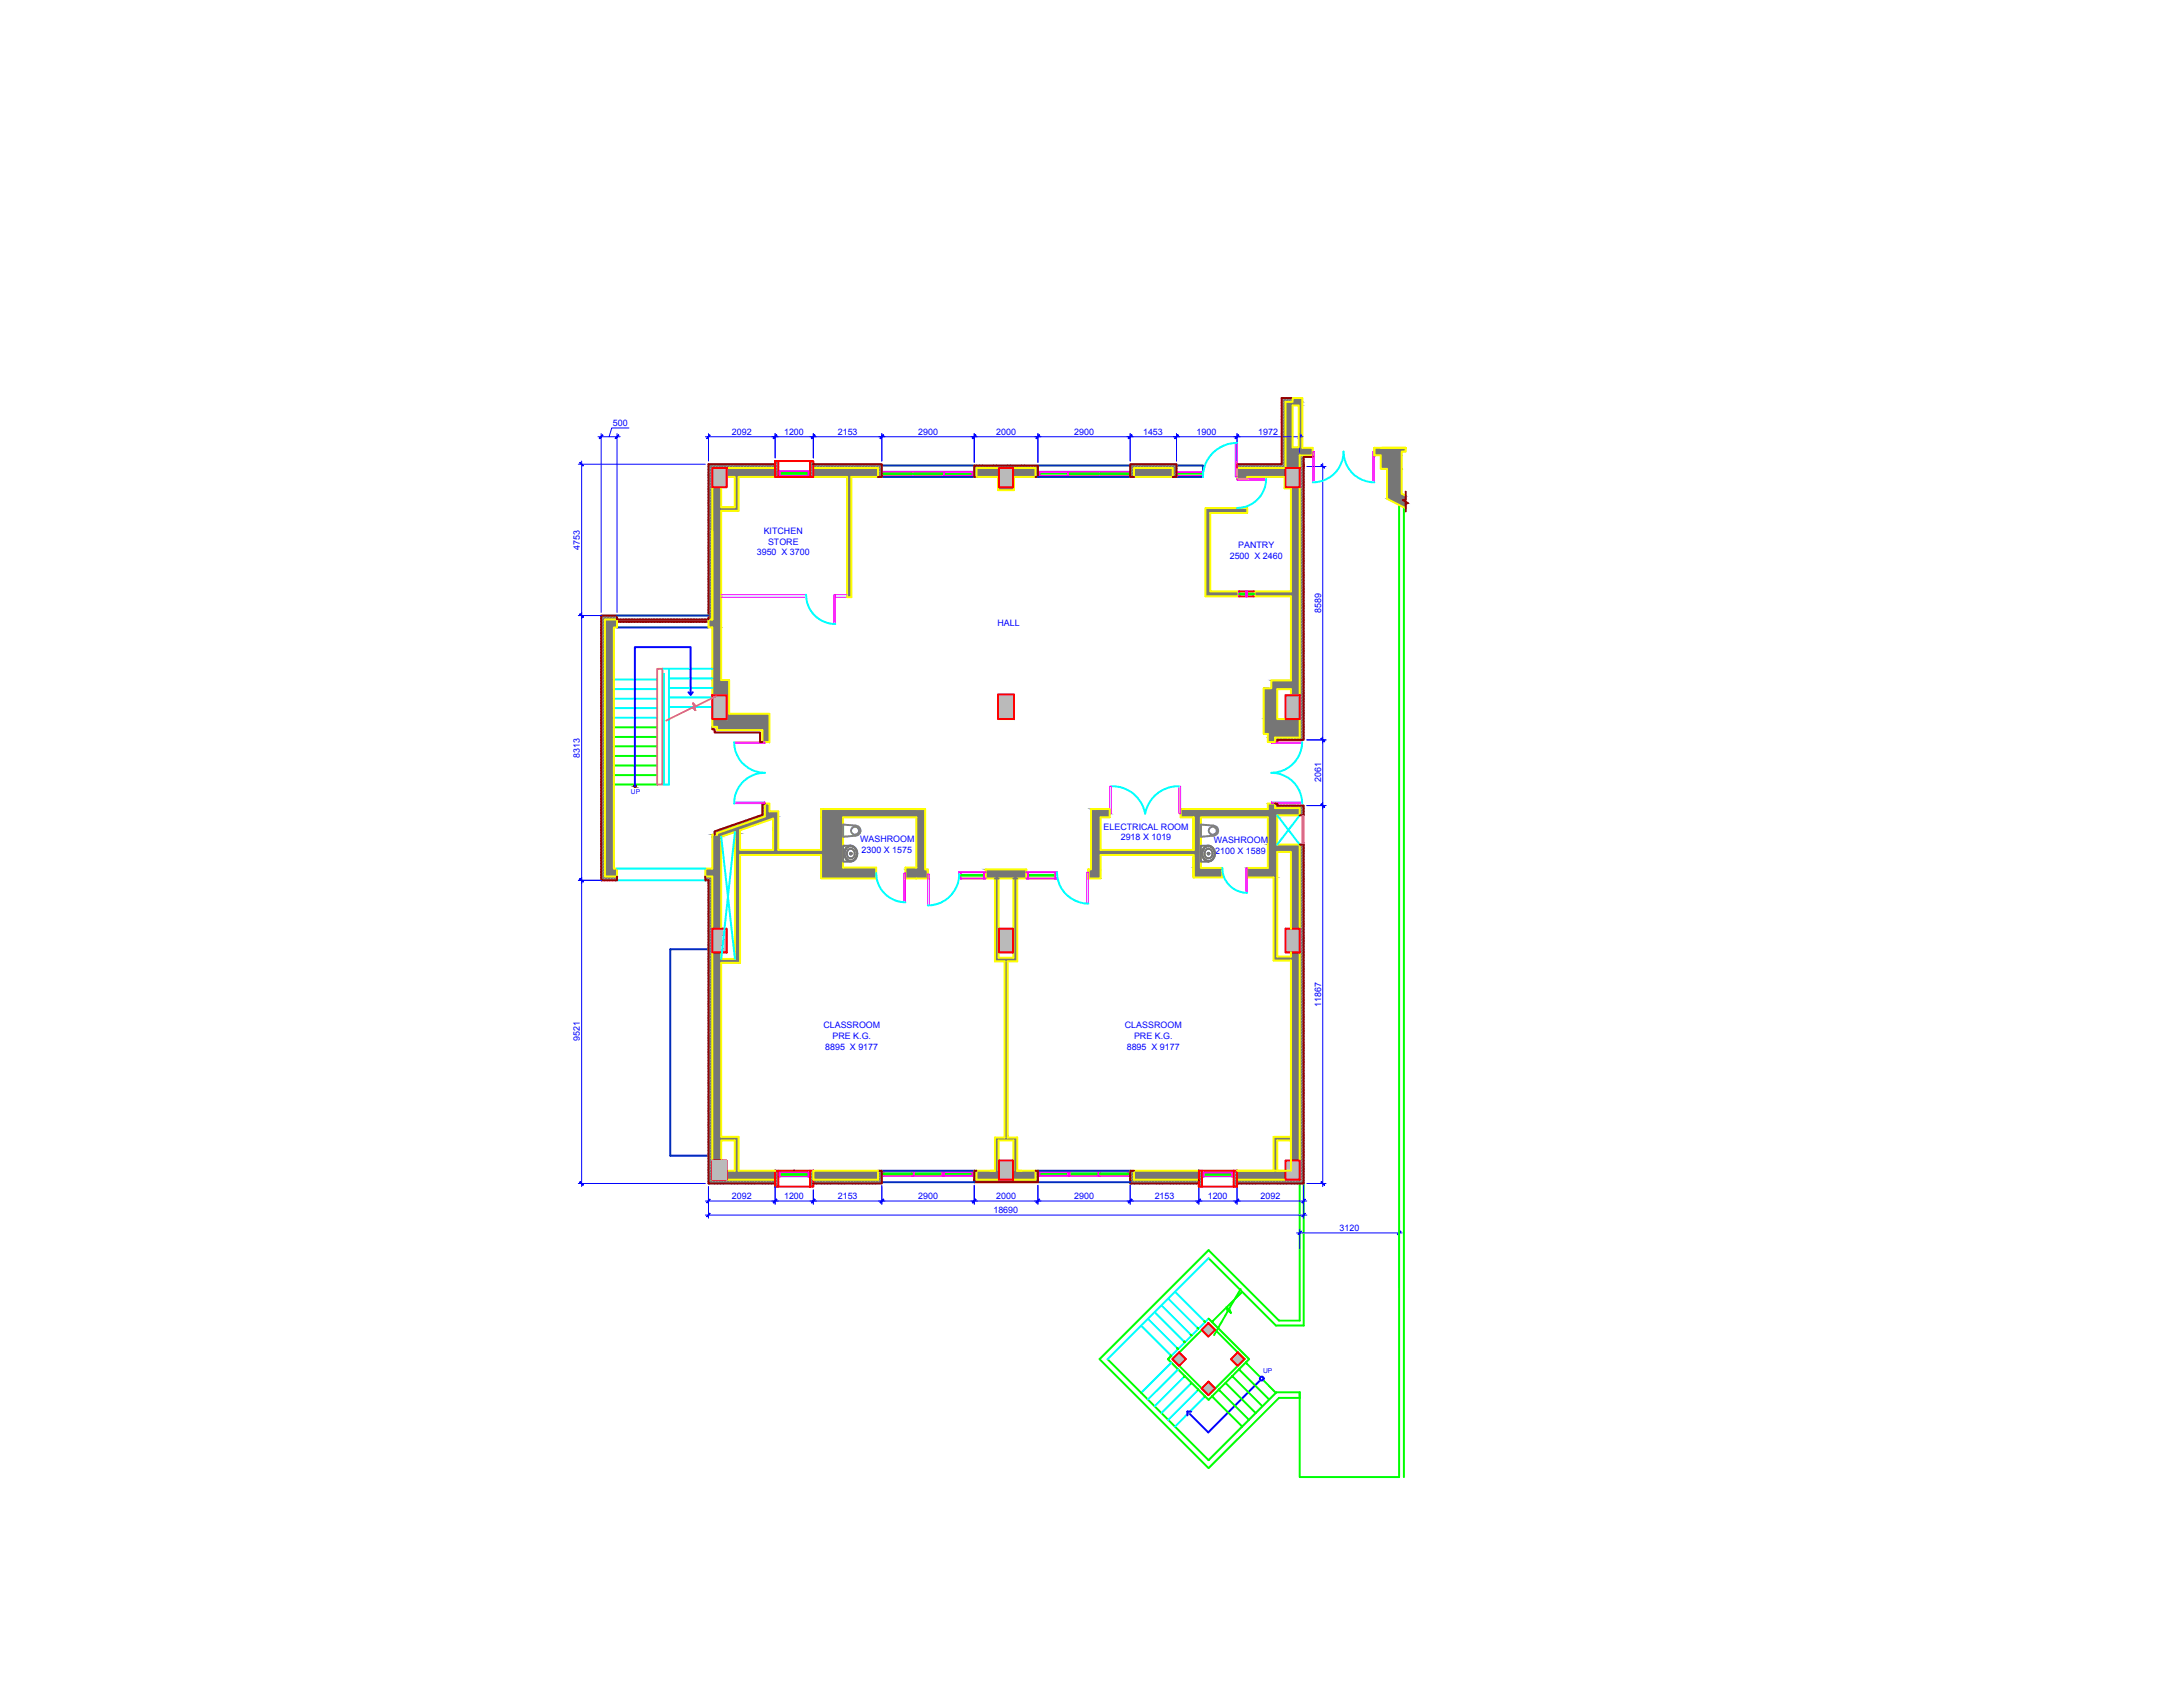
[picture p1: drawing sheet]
<svg xmlns="http://www.w3.org/2000/svg" width="279mm" height="216mm" viewBox="0 0 279 216" stroke-linecap="round" stroke-linejoin="round" font-family="sans-serif">
<defs><g id="words">
<g font-size="1.1" fill="#00f">
<text x="78.4" y="54.5">500</text>
<text x="93.7" y="55.7">2092</text>
<text x="100.4" y="55.7">1200</text>
<text x="107.2" y="55.7">2153</text>
<text x="117.5" y="55.7">2900</text>
<text x="127.5" y="55.7">2000</text>
<text x="137.5" y="55.7">2900</text>
<text x="146.3" y="55.7">1453</text>
<text x="153.1" y="55.7">1900</text>
<text x="161" y="55.7">1972</text>
<text x="74.2" y="70.4" transform="rotate(-90 74.2 70.4)">4753</text>
<text x="96.9" y="71.1">3950 X 3700</text>
<text x="97.7" y="68.4">KITCHEN</text>
<text x="98.3" y="69.7">STORE</text>
<text x="157.4" y="71.5">2500 X 2460</text>
<text x="158.5" y="70.2">PANTRY</text>
<text x="127.7" y="80.2">HALL</text>
<text x="169.1" y="78.5" transform="rotate(-90 169.1 78.5)">8589</text>
<text x="74.2" y="97" transform="rotate(-90 74.2 97)">8313</text>
<text x="169.1" y="100.1" transform="rotate(-90 169.1 100.1)">2061</text>
<text x="110.1" y="107.7">WASHROOM</text>
<text x="141.2" y="106.2">ELECTRICAL ROOM</text>
<text x="143.4" y="107.5">2918 X 1019</text>
<text x="155.3" y="107.9">WASHROOM</text>
<text x="110.3" y="109.1">2300 X 1575</text>
<text x="155.5" y="109.3">2100 X 1589</text>
<text x="105.4" y="131.6">CLASSROOM</text>
<text x="144" y="131.6">CLASSROOM</text>
<text x="169.1" y="128.9" transform="rotate(-90 169.1 128.9)">11867</text>
<text x="74.2" y="133.2" transform="rotate(-90 74.2 133.2)">9521</text>
<text x="105.6" y="134.3">8895 X 9177</text>
<text x="106.6" y="133">PRE K.G.</text>
<text x="144.2" y="134.3">8895 X 9177</text>
<text x="145.1" y="133">PRE K.G.</text>
<text x="93.7" y="153.5">2092</text>
<text x="100.4" y="153.5">1200</text>
<text x="107.2" y="153.5">2153</text>
<text x="117.5" y="153.5">2900</text>
<text x="127.1" y="155.3">18690</text>
<text x="127.5" y="153.5">2000</text>
<text x="137.5" y="153.5">2900</text>
<text x="147.8" y="153.5">2153</text>
<text x="154.6" y="153.5">1200</text>
<text x="161.3" y="153.5">2092</text>
<text x="171.4" y="157.6">3120</text>
</g>
<g font-size=".9" fill="#00f">
<text x="80.8" y="101.6">UP</text>
<text x="161.7" y="175.8">UP</text>
</g>
</g></defs>
<!-- layer: A- Hatch (W) -->
<g fill="#767676" stroke="#767676" stroke-width=".13">
<path d="M178.6 64.4h1.6z"/>
<path d="M145.1 59.9l5 1.1v-1.1zM145.1 59.9l5 1.1h-5z"/>
<path d="M97.9 102.8l.6 1v-1zM97.9 102.8l.6 1h-.6z"/>
<path d="M97.9 103.8l1.7 .7v-.7zM97.9 103.8l1.7 .7h-1.7z"/>
<path d="M105.1 103.5l13.3 1.1v-1.1zM105.1 103.5l13.3 1.1h-13.3z"/>
<path d="M97.9 104.5l1.7 .3v-.3zM97.1 104.8l.8-.3 1.7 .3z"/>
<path d="M99 104.8l.6 1.4v-1.4zM99 104.8l.6 1.4h-.6z"/>
<path d="M94.7 106.2l4.3-1.4h-1.9zM92.9 106.2l4.2-1.4-2.4 1.4z"/>
<path d="M92.9 106.2l1.8 .3v-.3zM92.2 106.5l.7-.3 1.8 .3z"/>
<path d="M94.1 106.5l.6 .1v-.1zM94.1 106.5l.6 .1h-.6z"/>
<path d="M92.2 106.5l1.4 .1 .5-.1zM91.8 106.6l.4-.1 1.4 .1z"/>
<path d="M91.8 106.6l1.3 .2 .5-.2zM91.8 106.6l1.3 .2h-1.3z"/>
<path d="M91.2 106.8l1.1 .3 .8-.3zM91.2 106.8l1.1 .3h-1.1z"/>
<path d="M94.1 106.6l.6 2.2v-2.2zM94.1 106.6l.6 2.2h-.6z"/>
<path d="M99 106.2l.6 2.6v-2.6zM99 106.2l.6 2.6h-.6z"/>
<path d="M94.1 108.8h4.9zM94.1 108.8h4.9z"/>
<path d="M105.1 104.6l2.8 4.2v-4.2zM105.1 104.6l2.8 4.2h-2.8z"/>
<path d="M94.1 108.8h5.5zM94.1 108.8h5.5z"/>
<path d="M105.1 108.8h2.8zM105.1 108.8h2.8z"/>
<path d="M94.1 108.8h11zM94.1 108.8h11z"/>
<path d="M94.1 108.8l13.8 .6v-.6zM94.1 108.8l13.8 .6h-13.8z"/>
<path d="M117.3 104.6l1.1 6.4v-6.4zM117.3 104.6l1.1 6.4h-1.1z"/>
<path d="M105.1 109.4l2.8 1.6v-1.6zM105.1 109.4l2.8 1.6h-2.8z"/>
<path d="M115.9 111l2.5 .3v-.3zM115.9 111l2.5 .3h-2.5z"/>
<path d="M90.3 111.2l.9 1v-1zM90.3 111.2l.9 1h-.9z"/>
<path d="M115.9 111.3l2.8 1.1v-1.1zM115.9 111.3l2.8 1.1h-2.8z"/>
<path d="M105.1 111l7 1.4v-1.4zM105.1 111l7 1.4h-7z"/>
<path d="M91.2 107.1l1.1 11.7v-11.7zM91.2 107.1l1.1 11.7h-1.1z"/>
<path d="M94.1 109.4l.6 13.3v-13.3zM94.1 109.4l.6 13.3h-.6z"/>
<path d="M91.2 121.9l1.1 .8v-.8zM91.2 121.9l1.1 .8h-1.1z"/>
<path d="M91.2 122.7l3.5 .5v-.5zM91.2 122.7l3.5 .5h-3.5z"/>
<path d="M91.2 123.2l1.1 22.3v-22.3zM91.2 123.2l1.1 22.3h-1.1z"/>
<path d="M91.2 145.5l3.3 .5v-.5zM91.2 145.5l3.3 .5h-3.3z"/>
<path d="M91.2 146l1.1 2.5v-2.5zM91.2 146l1.1 2.5h-1.1z"/>
<path d="M94 146l.5 3.8v-3.8zM94 146l.5 3.8h-.5z"/>
<path d="M93 149.8l6.2 1.2v-1.2zM93 149.8l6.2 1.2h-6.2z"/>
<path d="M165.2 122.9l1.1 22.6v-22.6zM165.2 122.9l1.1 22.6h-1.1z"/>
<path d="M163 145.5l3.3 .5v-.5zM163 145.5l3.3 .5h-3.3z"/>
<path d="M165.2 146l1.1 2.5v-2.5zM165.2 146l1.1 2.5h-1.1z"/>
<path d="M163 146l.5 3.8v-3.8zM163 146l.5 3.8h-.5z"/>
<path d="M158.3 149.8l6.2 1.2v-1.2zM158.3 149.8l6.2 1.2h-6.2z"/>
<path d="M163 112.3l.5 10.1v-10.1zM163 112.3l.5 10.1h-.5z"/>
<path d="M165.2 121.9l1.1 .5v-.5zM165.2 121.9l1.1 .5h-1.1z"/>
<path d="M163 122.4l3.3 .5v-.5zM163 122.4l3.3 .5h-3.3z"/>
<path d="M104.1 149.8l8.3 1.2v-1.2zM104.1 149.8l8.3 1.2h-8.3z"/>
<path d="M129.7 112.4l.5 10.2v-10.2zM129.7 112.4l.5 10.2h-.5z"/>
<path d="M127.3 112.4l.5 10.2v-10.2zM127.3 112.4l.5 10.2h-.5z"/>
<path d="M127.3 122.6l2.9 .4v-.4zM127.3 122.6l2.9 .4h-2.9z"/>
<path d="M128.6 123l.4 22.6v-22.6zM128.6 123l.4 22.6h-.4z"/>
<path d="M127.3 145.6l2.9 .4v-.4zM127.3 145.6l2.9 .4h-2.9z"/>
<path d="M129.7 146l.5 3.8v-3.8zM129.7 146l.5 3.8h-.5z"/>
<path d="M127.3 146l.5 3.8v-3.8zM127.3 146l.5 3.8h-.5z"/>
<path d="M129.7 149.8l2.8 1.2v-1.2zM129.7 149.8l2.8 1.2h-2.8z"/>
<path d="M125 149.8l2.8 1.2v-1.2zM125 149.8l2.8 1.2h-2.8z"/>
<path d="M125 151h7.5zM125 151h7.5z"/>
<path d="M145.1 149.8l8.3 1.2v-1.2zM145.1 149.8l8.3 1.2h-8.3z"/>
<path d="M104.1 59.9l8.3 1.1v-1.1zM104.1 59.9l8.3 1.1h-8.3z"/>
<path d="M108.4 61l.6 15.4v-15.4zM108.4 61l.6 15.4h-.6z"/>
<path d="M93 59.9l6.2 1.1v-1.1zM93 59.9l6.2 1.1h-6.2z"/>
<path d="M94 61l.5 3.9v-3.9zM94 61l.5 3.9h-.5z"/>
<path d="M91.2 62.3l1.1 2.6v-2.6zM91.2 62.3l1.1 2.6h-1.1z"/>
<path d="M91.2 64.9l3.3 .5v-.5zM91.2 64.9l3.3 .5h-3.3z"/>
<path d="M91.2 65.4l1.1 13.9v-13.9zM91.2 65.4l1.1 13.9h-1.1z"/>
<path d="M90.7 79.3l1.6 1v-1zM90.7 79.3l1.6 1h-1.6z"/>
<path d="M77.4 79.3l1.6 1v-1zM77.4 79.3l1.6 1h-1.6z"/>
<path d="M91.2 80.3l1.1 6.7v-6.7zM91.2 80.3l1.1 6.7h-1.1z"/>
<path d="M91.2 87l2.1 2v-2zM91.2 87l2.1 2h-2.1z"/>
<path d="M93 89l.3 2.3v-2.3zM93 89l.3 2.3h-.3z"/>
<path d="M93 91.3l5.5 .7v-.7zM93 91.3l5.5 .7h-5.5z"/>
<path d="M91.2 92l7.3 1v-1zM91.2 92l7.3 1h-7.3z"/>
<path d="M91.8 93l6.7 .4v-.4zM91.8 93l6.7 .4h-6.7z"/>
<path d="M97.6 93.4l.9 1.6v-1.6zM97.6 93.4l.9 1.6h-.9z"/>
<path d="M77.4 80.3l1.2 30.9v-30.9zM77.4 80.3l1.2 30.9h-1.2z"/>
<path d="M77.4 111.2l1.6 1v-1zM77.4 111.2l1.6 1h-1.6z"/>
<path d="M129.7 59.9l2.8 1.1v-1.1zM129.7 59.9l2.8 1.1h-2.8z"/>
<path d="M125 59.9l2.8 1.1v-1.1zM125 59.9l2.8 1.1h-2.8z"/>
<path d="M129.7 61l.1 1.3v-1.3zM129.7 61l.1 1.3h-.1z"/>
<path d="M127.7 61l.1 1.3v-1.3zM127.7 61l.1 1.3h-.1z"/>
<path d="M127.7 62.3l2.1 .4v-.4zM127.7 62.3l2.1 .4h-2.1z"/>
<path d="M162.3 102.8l.9 .6v-.6zM162.3 102.8l.9 .6h-.9z"/>
<path d="M162.3 103.4l4 .1v-.1zM162.3 103.4l4 .1h-4z"/>
<path d="M162.3 103.5l4 .6v-.6zM162.3 103.5l4 .6h-4z"/>
<path d="M151.1 103.5l11.2 .6v-.6zM151.1 103.5l11.2 .6h-11.2z"/>
<path d="M139.6 103.5l2.4 .6v-.6zM139.6 103.5l2.4 .6h-2.4z"/>
<path d="M162.3 104.1l4 .2v-.2zM162.3 104.1l4 .2h-4z"/>
<path d="M151.1 104.1l11.2 .2v-.2zM151.1 104.1l11.2 .2h-11.2z"/>
<path d="M162.3 104.3l1.2 .3v-.3zM162.3 104.3l1.2 .3h-1.2z"/>
<path d="M151.1 104.3l11.2 .3v-.3zM151.1 104.3l11.2 .3h-11.2z"/>
<path d="M139.6 104.1l2.4 .5v-.5zM139.6 104.1l2.4 .5h-2.4z"/>
<path d="M162.3 104.6l1.2 3.5v-3.5zM162.3 104.6l1.2 3.5h-1.2z"/>
<path d="M152.8 104.6l.9 4.2v-4.2zM152.8 104.6l.9 4.2h-.9z"/>
<path d="M139.6 104.6l1.3 4.2v-4.2zM139.6 104.6l1.3 4.2h-1.3z"/>
<path d="M152.8 108.8h.9zM140.9 108.8h12.8z"/>
<path d="M139.6 108.8h1.3zM139.6 108.8h1.3z"/>
<path d="M162.3 108.1l4 .9v-.9zM162.3 108.1l4 .9h-4z"/>
<path d="M139.6 108.8l14.1 .6v-.6zM139.6 108.8l14.1 .6h-14.1z"/>
<path d="M139.6 109.4h1.3zM139.6 109.4h13.2z"/>
<path d="M162.3 109l1.2 2.1v-2.1zM162.3 109l1.2 2.1h-1.2z"/>
<path d="M152.8 109.4l.9 1.7v-1.7zM152.8 109.4l.9 1.7h-.9z"/>
<path d="M162.3 111.1h1.2zM159.6 111.1h3.9z"/>
<path d="M139.6 109.4l1.3 1.9v-1.9zM139.6 109.4l1.3 1.9h-1.3z"/>
<path d="M159.6 111.1l3.9 1.2v-1.2zM159.6 111.1l3.9 1.2h-3.9z"/>
<path d="M152.8 111.1l3.6 1.2v-1.2zM152.8 111.1l3.6 1.2h-3.6z"/>
<path d="M139.3 111.3l1.6 1.1v-1.1zM139.3 111.3l1.6 1.1h-1.6z"/>
<path d="M165.2 109l1.1 9.8v-9.8zM165.2 109l1.1 9.8h-1.1z"/>
<path d="M165.4 50.9l1.3 .5v-.5zM165.4 50.9l1.3 .5h-1.3z"/>
<path d="M165.4 51.4l1.3 .5v-.5zM165.4 51.4l1.3 .5h-1.3z"/>
<path d="M164.5 51.4l.9 .5v-.5zM164.5 51.4l.9 .5h-.9z"/>
<path d="M166.2 51.9l.5 5.3v-5.3zM166.2 51.9l.5 5.3h-.5z"/>
<path d="M164.5 51.9l.9 5.3v-5.3zM164.5 51.9l.9 5.3h-.9z"/>
<path d="M166.3 57.2l.4 .1zM166.3 57.2l.4 .1z"/>
<path d="M175.9 57.3l4 .5v-.5zM175.9 57.3l4 .5h-4z"/>
<path d="M175.9 57.8l3.5 .5v-.5zM175.9 57.8l3.5 .5h-3.5z"/>
<path d="M166.3 57.3l1.7 1v-1zM166.3 57.3l1.7 1h-1.7z"/>
<path d="M164.5 57.2l1.8 1.1v-1.1zM164.5 57.2l1.8 1.1h-1.8z"/>
<path d="M164.5 58.3l1.8 1.6v-1.6zM164.5 58.3l1.8 1.6h-1.8z"/>
<path d="M176.7 58.3l2.7 1.7v-1.7zM176.7 58.3l2.7 1.7h-2.7z"/>
<path d="M158.3 59.9l6.2 1.1v-1.1zM158.3 59.9l6.2 1.1h-6.2zM158.3 61h6.2zM158.3 61h6.2z"/>
<path d="M158.3 61l1.3 .3v-.3zM158.3 61l1.3 .3h-1.3z"/>
<path d="M164.4 61l.1 1.3v-1.3zM164.4 61l.1 1.3h-.1z"/>
<path d="M164.4 62.3l1.9 .2v-.2zM164.4 62.3l1.9 .2h-1.9z"/>
<path d="M177.5 60l1.9 3.2v-3.2zM177.5 60l1.9 3.2h-1.9z"/>
<path d="M177.5 63.2l2.4 .3-.5-.3zM177.5 63.2l2.4 .3h-2.4z"/>
<path d="M177.5 63.5l2.4 .3v-.3zM177.5 63.5l2.4 .3h-2.4z"/>
<path d="M177.5 63.8l2.4 .2v-.2zM177.5 63.8l2.4 .2h-2.1z"/>
<path d="M177.8 64l2.4 .4-.7-.4zM177.8 64l2.4 .4h-1.6z"/>
<path d="M178.6 64.4h1.3zM178.6 64.4h1.3v.7z"/>
<path d="M165.2 62.5l1.1 24.6v-24.6zM165.2 62.5l1.1 24.6h-1.1z"/>
<path d="M162.7 87.1l3.6 1v-1zM162.7 87.1l3.6 1h-3.6z"/>
<path d="M161.7 88.1l4.6 .1v-.1zM161.7 88.1l4.6 .1h-4.6z"/>
<path d="M165.2 88.2l1.1 .8v-.8zM165.2 88.2l1.1 .8h-1.1z"/>
<path d="M161.7 88.2l1.8 3.8v-3.8zM161.7 88.2l1.8 3.8h-1.8z"/>
<path d="M161.7 92l4.6 1.9v-1.9zM161.7 92l4.6 1.9h-4.6z"/>
<path d="M162.3 93.9l4 .5v-.5zM162.3 93.9l4 .5h-4z"/>
<path d="M162.3 94.4l.9 .6v-.6zM162.3 94.4l.9 .6h-.9z"/>
<path d="M160.5 75.7l4.7 .6v-.6zM160.5 75.7l4.7 .6h-4.7z"/>
<path d="M126.2 111.3l5.2 1.1v-1.1zM126.2 111.3l5.2 1.1h-5.2z"/>
<path d="M154.3 65l5.3 .7v-.7zM154.3 65l5.3 .7h-5.3z"/>
<path d="M154.3 65.7l.6 10v-10zM154.3 65.7l.6 10h-.6z"/>
<path d="M154.3 75.7l4.2 .6v-.6zM154.3 75.7l4.2 .6h-4.2z"/>
</g>
<!-- layer: A- Hatch (S) -->
<g fill="none" stroke="#767676" stroke-width=".25">
<path d="M91 59.4l-.3 .3M91.2 59.9l-.5 .5M91.3 59.4l-.6 .7M91.7 59.4l-.5 .5M92 59.4l-.5 .5M92.4 59.4l-.5 .5M92.8 59.4l-.5 .5M93.1 59.4l-.5 .5M93.5 59.4l-.5 .5M93.9 59.4l-.6 .5M94.2 59.4l-.5 .5M94.6 59.4l-.5 .5"/>
<path d="M94.9 59.4l-.5 .5M95.3 59.4l-.5 .5M95.7 59.4l-.5 .5M96 59.4l-.5 .5M96.4 59.4l-.5 .5M96.7 59.4l-.5 .5M97.1 59.4l-.5 .5M97.5 59.4l-.5 .5M97.8 59.4l-.5 .5M98.2 59.4l-.5 .5M98.5 59.4l-.5 .5M98.9 59.4l-.5 .5"/>
<path d="M99.3 59l-.1 .1M99.6 59l-.8 .9M99.6 59.4l-.5 .5M99.6 59.8l-.4 .4M104 59l-.3 .3M104.1 59.2l-.4 .5M104.1 60l-.4 .4M104.3 59.4l-.6 .6M104.6 59.4l-.4 .5M105 59.4l-.5 .5M105.4 59.4l-.5 .5M105.7 59.4l-.5 .5"/>
<path d="M106.1 59.4l-.5 .5M106.4 59.4l-.4 .5M106.8 59.4l-.5 .5M107.2 59.4l-.5 .5M107.5 59.4l-.5 .5M107.9 59.4l-.5 .5M108.2 59.4l-.4 .5M108.6 59.4l-.5 .5M109 59.4l-.5 .5M109.3 59.4l-.5 .5M109.7 59.4l-.5 .5M110 59.4l-.4 .5"/>
<path d="M110.4 59.4l-.5 .5M110.8 59.4l-.5 .5M111.1 59.4l-.5 .5M111.5 59.4l-.5 .5M111.8 59.4l-.4 .5M112.2 59.4l-.5 .5M112.6 59.4l-.5 .5M112.9 59.5l-.5 .5M112.9 59.8l-.5 .5M125 60l-.3 .3M125 59.6l-.3 .3M125.4 59.6l-.3 .3"/>
<path d="M125.7 59.6l-.3 .3M126.1 59.6l-.3 .3M126.4 59.6l-.3 .3M126.8 59.6l-.3 .3M127.2 59.6l-.3 .3M127.5 59.6l-.3 .3M127.9 59.6l-.3 .3M128.2 59.6l-.3 .3M128.6 59.6l-.3 .3M129 59.6l-.3 .3M129.3 59.6l-.3 .3M129.7 59.6l-.3 .3"/>
<path d="M130 59.6l-.3 .3M130.4 59.6l-.3 .3M130.8 59.6l-.3 .3M131.1 59.6l-.3 .3M131.5 59.6l-.3 .3M131.8 59.6l-.3 .3M132.2 59.6l-.3 .3M132.6 59.6l-.3 .3M132.8 59.7l-.3 .3M145 59.4l-.3 .3M145.1 60l-.4 .5M145.4 59.4l-.7 .7"/>
<path d="M145.7 59.4l-.5 .5M146.1 59.4l-.5 .5M146.4 59.4l-.5 .5M146.8 59.4l-.5 .5M147.2 59.4l-.5 .5M147.5 59.4l-.5 .5M147.9 59.4l-.5 .5M148.2 59.4l-.5 .5M148.6 59.4l-.5 .5M148.9 59.4l-.4 .5M149.3 59.4l-.5 .5M149.7 59.4l-.5 .5"/>
<path d="M150.1 59.4l-.6 .5M150.4 59.4l-.5 .5M150.6 59.6l-.5 .5M150.6 60l-.5 .4M158.3 59.4h.1M158.7 59.4l-.4 .4M159 59.4l-.4 .5M159.4 59.4l-.5 .5M159.8 59.4l-.5 .5M160.1 59.4l-.5 .5M160.5 59.4l-.5 .5M160.8 59.4l-.4 .5"/>
<path d="M161.2 59.4l-.5 .5M161.6 59.4l-.5 .5M161.9 59.4l-.5 .5M162.3 59.4l-.5 .5M162.6 59.4l-.4 .5M163 59.4l-.5 .5M163.4 59.4l-.5 .5M163.7 59.4l-.5 .5M164.3 50.9l-.3 .3M164.5 51.8l-.5 .5M164.5 52.1l-.5 .5M164.5 52.5l-.5 .5"/>
<path d="M164.5 52.8l-.5 .5M164.5 53.2l-.5 .5M164.5 53.6l-.5 .5M164.5 53.9l-.5 .5M164.5 54.3l-.5 .5M164.5 54.6l-.5 .5M164.5 55l-.5 .5M164.5 55.4l-.5 .5M164.5 55.7l-.5 .5M164.5 56.1l-.5 .5M164.5 56.4l-.5 .6M164.5 56.8l-.5 .5"/>
<path d="M164.5 57.2l-.5 .5M164.5 57.5l-.5 .5M164.5 57.9l-.5 .5M164.5 58.3l-.5 .5M164.5 58.6l-.5 .5M164.5 59l-.9 .9M164.5 59.3l-.5 .6M164.5 59.7l-.2 .2M164.6 50.9l-.6 .6M165 50.9l-1 1M165.4 50.9l-.5 .5M165.4 51.2l-.2 .2"/>
<path d="M166.7 58.3l-.4 .3M166.9 58.8l-.6 .5M166.9 59.2l-.6 .5M166.9 59.5l-.6 .5M166.9 59.9l-.6 .5M167 58.3l-.7 .6M167.4 58.3l-.2 .2M167.7 58.3l-.2 .2M168 58.3l-.1 .2M77 78.8h-.1M77.3 78.8l-.4 .4M77.4 79.4l-.5 .5"/>
<path d="M77.4 79.8l-.5 .5M77.7 78.8l-.8 .8M78.1 78.8l-.5 .5M78.4 78.8l-.5 .5M78.8 78.8l-.5 .5M79 79l-.3 .3M91.2 60.3l-.5 .5M91.2 60.7l-.5 .4M91.2 61l-.5 .5M91.2 61.4l-.5 .5M91.2 61.7l-.5 .5M91.2 62.1l-.5 .5"/>
<path d="M91.2 62.5l-.5 .4M91.2 62.8l-.5 .5M91.2 63.2l-.5 .5M91.2 63.5l-.5 .5M91.2 63.9l-.5 .5M91.2 64.3l-.5 .4M91.2 64.6l-.5 .5M91.2 65l-.5 .5M91.2 65.3l-.5 .5M91.2 65.7l-.5 .5M91.2 66.1l-.5 .4M91.2 66.4l-.5 .5"/>
<path d="M91.2 66.8l-.5 .5M91.2 67.1l-.5 .5M91.2 67.5l-.5 .5M91.2 67.9l-.5 .4M91.2 68.2l-.5 .5M91.2 68.6l-.5 .5M91.2 68.9l-.5 .5M91.2 69.3l-.5 .5M91.2 69.7l-.5 .4M91.2 70l-.5 .5M91.2 70.4l-.5 .5M91.2 70.7l-.5 .5"/>
<path d="M91.2 71.1l-.5 .5M91.2 71.5l-.5 .4M91.2 71.8l-.5 .5M91.2 72.2l-.5 .5M91.2 72.5l-.5 .5M91.2 72.9l-.5 .5M91.2 73.3l-.5 .4M91.2 73.6l-.5 .5M91.2 74l-.5 .5M91.2 74.3l-.5 .5M91.2 74.7l-.5 .5M91.2 75l-.5 .6"/>
<path d="M91.2 75.4l-.5 .5M91.2 75.8l-.5 .5M91.2 76.1l-.5 .5M91.2 76.5l-.5 .5M91.2 76.8l-.5 .6M91.2 77.2l-.5 .5M91.2 77.6l-.5 .5M91.2 77.9l-.5 .5M91.2 78.3l-.5 .5M91.2 78.7l-.5 .5M91.2 79l-.3 .3M99.6 60.1l-.4 .4"/>
<path d="M99.6 60.5l-.4 .4M99.6 60.8l-.2 .2M104.1 60.3l-.4 .4M104.1 60.7l-.4 .3M112.9 60.2l-.5 .5M112.9 60.6l-.5 .4M112.9 60.9l-.1 .1M125 60.3l-.3 .3M125 60.7l-.3 .3M132.8 60l-.3 .3M132.8 60.4l-.3 .3M132.8 60.8l-.2 .2"/>
<path d="M145.1 60.3l-.4 .5M145.1 60.7l-.3 .3M150.6 61h.1M150.6 60.3l-.5 .5M150.6 60.7l-.4 .3M166.9 60.3l-.6 .4M166.9 60.6l-.6 .5M166.9 61l-.6 .5M166.9 61.3l-.6 .5M166.9 61.7l-.6 .5M166.9 62.1l-.6 .4M166.9 62.4l-.6 .5"/>
<path d="M166.9 62.8l-.6 .5M166.9 63.1l-.6 .5M166.9 63.5l-.6 .5M166.9 63.9l-.6 .4M166.9 64.2l-.6 .5M166.9 64.6l-.6 .5M166.9 64.9l-.6 .5M166.9 65.3l-.6 .5M166.9 65.7l-.6 .4M166.9 66l-.6 .5M166.9 66.4l-.6 .5M166.9 66.7l-.6 .5"/>
<path d="M166.9 67.1l-.6 .5M166.9 67.5l-.6 .4M166.9 67.8l-.6 .5M166.9 68.2l-.6 .5M166.9 68.5l-.6 .5M166.9 68.9l-.6 .5M166.9 69.3l-.6 .5M166.9 69.6l-.6 .5M166.9 70l-.6 .5M166.9 70.4l-.6 .4M166.9 70.7l-.6 .5M166.9 71.1l-.6 .5"/>
<path d="M166.9 71.4l-.6 .5M166.9 71.8l-.6 .5M166.9 72.2l-.6 .4M166.9 72.5l-.6 .5M166.9 72.9l-.6 .5M166.9 73.2l-.6 .5M166.9 73.6l-.6 .5M166.9 73.9l-.6 .5M166.9 74.3l-.6 .5M166.9 74.7l-.6 .5M166.9 75l-.6 .5M166.9 75.4l-.6 .5"/>
<path d="M166.9 75.7l-.6 .5M166.9 76.1l-.6 .5M166.9 76.5l-.6 .5M166.9 76.8l-.6 .5M166.9 77.2l-.6 .5M166.9 77.5l-.6 .5M166.9 77.9l-.6 .5M166.9 78.3l-.6 .5M166.9 78.6l-.6 .5M166.9 79l-.6 .5M166.9 79.3l-.6 .5M166.9 79.7l-.6 .5"/>
<path d="M77.4 80.2l-.5 .4M77.4 80.5l-.5 .5M77.4 80.9l-.5 .5M77.4 81.2l-.5 .5M77.4 81.6l-.5 .5M77.4 82l-.5 .4M77.4 82.3l-.5 .5M77.4 82.7l-.5 .5M77.4 83l-.5 .5M77.4 83.4l-.5 .5M77.4 83.7l-.5 .5M77.4 84.1l-.5 .5"/>
<path d="M77.4 84.5l-.5 .5M77.4 84.8l-.5 .5M77.4 85.2l-.5 .5M77.4 85.5l-.5 .5M77.4 85.9l-.5 .5M77.4 86.3l-.5 .5M77.4 86.6l-.5 .5M77.4 87l-.5 .5M77.4 87.3l-.5 .5M77.4 87.7l-.5 .5M77.4 88.1l-.5 .5M77.4 88.4l-.5 .5"/>
<path d="M77.4 88.8l-.5 .5M77.4 89.1l-.5 .5M77.4 89.5l-.5 .5M77.4 89.9l-.5 .5M77.4 90.2l-.5 .5M77.4 90.6l-.5 .5M77.4 90.9l-.5 .6M77.4 91.3l-.5 .5M77.4 91.7l-.5 .5M77.4 92l-.5 .5M77.4 92.4l-.5 .5M77.4 92.7l-.5 .6"/>
<path d="M77.4 93.1l-.5 .5M77.4 93.5l-.5 .5M77.4 93.8l-.5 .5M77.4 94.2l-.5 .5M77.4 94.6l-.5 .5M77.4 94.9l-.5 .5M77.4 95.3l-.5 .5M77.4 95.6l-.5 .5M77.4 96l-.5 .5M77.4 96.4l-.5 .5M77.4 96.7l-.5 .5M77.4 97.1l-.5 .5"/>
<path d="M77.4 97.4l-.5 .5M77.4 97.8l-.5 .5M77.4 98.2l-.5 .5M77.4 98.5l-.5 .5M77.4 98.9l-.5 .5M77.4 99.2l-.5 .5M77.4 99.6l-.5 .5M77.4 100l-.5 .4M163.3 94.4l-.1 .1M163.5 94.9v.1M163.7 94.4l-.5 .5M164 94.4l-.3 .3"/>
<path d="M164.4 94.4l-.3 .3M164.8 94.4l-.3 .3M165.1 94.4l-.3 .3M165.5 94.4l-.3 .3M165.8 94.4l-.3 .3M166.2 94.4l-.3 .3M166.9 80.1l-.6 .5M166.9 80.4l-.6 .5M166.9 80.8l-.6 .5M166.9 81.1l-.6 .5M166.9 81.5l-.6 .5M166.9 81.9l-.6 .5"/>
<path d="M166.9 82.2l-.6 .5M166.9 82.6l-.6 .5M166.9 82.9l-.6 .5M166.9 83.3l-.6 .5M166.9 83.7l-.6 .5M166.9 84l-.6 .5M166.9 84.4l-.6 .5M166.9 84.7l-.6 .5M166.9 85.1l-.6 .5M166.9 85.5l-.6 .5M166.9 85.8l-.6 .5M166.9 86.2l-.6 .5"/>
<path d="M166.9 86.5l-.6 .5M166.9 86.9l-.6 .5M166.9 87.3l-.6 .5M166.9 87.6l-.6 .5M166.9 88l-.6 .5M166.9 88.3l-.6 .6M166.9 88.7l-.6 .5M166.9 89.1l-.6 .5M166.9 89.4l-.6 .5M166.9 89.8l-.6 .5M166.9 90.2l-.6 .4M166.9 90.5l-.6 .5"/>
<path d="M166.9 90.9l-.6 .5M166.9 91.2l-.6 .5M166.9 91.6l-.6 .5M166.9 92l-.6 .4M166.9 92.3l-.6 .5M166.9 92.7l-.6 .5M166.9 93l-.6 .5M166.9 93.4l-.6 .5M166.9 93.8l-.6 .4M166.9 94.1l-.6 .6M166.9 94.5l-.3 .2M77.4 100.3l-.5 .5"/>
<path d="M77.4 100.7l-.5 .5M77.4 101l-.5 .5M77.4 101.4l-.5 .5M77.4 101.8l-.5 .4M77.4 102.1l-.5 .5M77.4 102.5l-.5 .5M77.4 102.8l-.5 .5M77.4 103.2l-.5 .5M77.4 103.6l-.5 .4M77.4 103.9l-.5 .5M77.4 104.3l-.5 .5M77.4 104.6l-.5 .5"/>
<path d="M77.4 105l-.5 .5M77.4 105.4l-.5 .4M77.4 105.7l-.5 .5M77.4 106.1l-.5 .5M77.4 106.4l-.5 .5M77.4 106.8l-.5 .5M77.4 107.2l-.5 .4M77.4 107.5l-.5 .5M77.4 107.9l-.5 .5M77.4 108.2l-.5 .5M77.4 108.6l-.5 .5M77.4 109l-.5 .4"/>
<path d="M77.4 109.3l-.5 .5M77.4 109.7l-.5 .5M77.4 110l-.5 .5M77.4 110.4l-.5 .5M77.4 110.8l-.5 .5M77.4 111.1l-.5 .5M77.4 111.5l-.5 .5M77.4 111.9l-.5 .4M77.5 112.2l-.5 .5M77.8 112.2l-.5 .5M78.2 112.2l-.5 .5M78.5 112.2l-.4 .5"/>
<path d="M78.9 112.2l-.5 .5M79 112.5l-.2 .2M90.4 112.2l-.1 .1M90.8 112.2l-.5 .5M91.2 112.2l-.5 .5M91.2 112.5l-.5 .5M91.2 112.9l-.5 .5M91.2 113.2l-.5 .5M91.2 113.6l-.5 .5M91.2 114l-.5 .5M91.2 114.3l-.5 .5M91.2 114.7l-.5 .5"/>
<path d="M91.2 115.1l-.5 .4M91.2 115.4l-.5 .5M91.2 115.8l-.5 .5M91.2 116.1l-.5 .5M91.2 116.5l-.5 .5M91.2 116.9l-.5 .4M91.2 117.2l-.5 .5M91.2 117.6l-.5 .5M91.2 117.9l-.5 .5M91.2 118.3l-.5 .5M91.2 118.7l-.5 .4M91.2 119l-.5 .5"/>
<path d="M91.2 119.4l-.5 .5M91.2 119.7l-.5 .5M91.5 106.4v.1M92.1 106.2l-.6 .6M92.6 106l-.4 .5M93.2 105.8l-.5 .5M93.7 105.6l-.4 .5M94.3 105.4l-.5 .5M94.9 105.2l-.5 .5M95.4 105l-.5 .5M96 104.8l-.5 .5M96.5 104.6l-.5 .5"/>
<path d="M97.1 104.5l-.5 .5M97.6 102.8v.1M97.9 102.9l-.3 .3M97.9 103.3l-.3 .3M97.9 103.6l-.3 .3M97.9 104l-.8 .8M97.9 104.4l-.2 .2M163.5 102.9l-.3 .3M163.6 103.1l-.3 .3M164 103.1l-.3 .3M164.3 103.1l-.3 .3M164.7 103.1l-.3 .3"/>
<path d="M165.1 103.1l-.3 .3M165.4 103.1l-.3 .3M165.8 103.1l-.3 .3M166.2 103.1l-.4 .3M166.5 103.1l-.3 .3M166.6 108.1l-.3 .2M166.9 103.1l-.6 .5M166.9 103.5l-.6 .5M166.9 103.8l-.6 .5M166.9 104.2l-.2 .1M166.9 108.2l-.6 .5M166.9 108.5l-.6 .5"/>
<path d="M166.9 108.9l-.6 .5M166.9 109.3l-.6 .4M166.9 109.6l-.6 .5M166.9 110l-.6 .5M166.9 110.3l-.6 .5M166.9 110.7l-.6 .5M166.9 111.1l-.6 .4M166.9 111.4l-.6 .5M166.9 111.8l-.6 .5M166.9 112.1l-.6 .5M166.9 112.5l-.6 .5M166.9 112.9l-.6 .4"/>
<path d="M166.9 113.2l-.6 .5M166.9 113.6l-.6 .5M166.9 113.9l-.6 .5M166.9 114.3l-.6 .5M166.9 114.7l-.6 .4M166.9 115l-.6 .5M166.9 115.4l-.6 .5M166.9 115.7l-.6 .5M166.9 116.1l-.6 .5M166.9 116.5l-.6 .4M166.9 116.8l-.6 .5M166.9 117.2l-.6 .5"/>
<path d="M166.9 117.5l-.6 .5M166.9 117.9l-.6 .5M166.9 118.3l-.6 .4M166.9 118.6l-.6 .5M166.9 119l-.6 .5M166.9 119.3l-.6 .5M166.9 119.7l-.6 .5M91.2 120.1l-.5 .5M91.2 120.5l-.5 .4M91.2 120.8l-.5 .5M91.2 121.2l-.5 .5M91.2 121.5l-.5 .5"/>
<path d="M91.2 121.9l-.5 .5M91.2 122.3l-.5 .4M91.2 122.6l-.5 .5M91.2 123l-.5 .5M91.2 123.3l-.5 .5M91.2 123.7l-.5 .5M91.2 124.1l-.5 .4M91.2 124.4l-.5 .5M91.2 124.8l-.5 .5M91.2 125.1l-.5 .5M91.2 125.5l-.5 .5M91.2 125.8l-.5 .5"/>
<path d="M91.2 126.2l-.5 .5M91.2 126.6l-.5 .5M91.2 126.9l-.5 .5M91.2 127.3l-.5 .5M91.2 127.6l-.5 .5M91.2 128l-.5 .5M91.2 128.4l-.5 .5M91.2 128.7l-.5 .5M91.2 129.1l-.5 .5M91.2 129.4l-.5 .5M91.2 129.8l-.5 .5M91.2 130.2l-.5 .5"/>
<path d="M91.2 130.5l-.5 .5M91.2 130.9l-.5 .5M91.2 131.2l-.5 .5M91.2 131.6l-.5 .5M91.2 132l-.5 .5M91.2 132.3l-.5 .5M91.2 132.7l-.5 .5M91.2 133l-.5 .6M91.2 133.4l-.5 .5M91.2 133.8l-.5 .5M91.2 134.1l-.5 .5M91.2 134.5l-.5 .5"/>
<path d="M91.2 134.9l-.5 .5M91.2 135.2l-.5 .5M91.2 135.6l-.5 .5M91.2 135.9l-.5 .5M91.2 136.3l-.5 .5M91.2 136.7l-.5 .5M91.2 137l-.5 .5M91.2 137.4l-.5 .5M91.2 137.7l-.5 .5M91.2 138.1l-.5 .5M91.2 138.5l-.5 .5M91.2 138.8l-.5 .5"/>
<path d="M91.2 139.2l-.5 .5M91.2 139.5l-.5 .5M91.2 139.9l-.5 .5M166.9 120.1l-.6 .4M166.9 120.4l-.6 .5M166.9 120.8l-.6 .5M166.9 121.1l-.6 .5M166.9 121.5l-.6 .5M166.9 121.8l-.6 .5M166.9 122.2l-.6 .5M166.9 122.6l-.6 .5M166.9 122.9l-.6 .5"/>
<path d="M166.9 123.3l-.6 .5M166.9 123.6l-.6 .5M166.9 124l-.6 .5M166.9 124.4l-.6 .5M166.9 124.7l-.6 .5M166.9 125.1l-.6 .5M166.9 125.4l-.6 .6M166.9 125.8l-.6 .5M166.9 126.2l-.6 .5M166.9 126.5l-.6 .5M166.9 126.9l-.6 .5M166.9 127.3l-.6 .5"/>
<path d="M166.9 127.6l-.6 .5M166.9 128l-.6 .5M166.9 128.3l-.6 .5M166.9 128.7l-.6 .5M166.9 129.1l-.6 .5M166.9 129.4l-.6 .5M166.9 129.8l-.6 .5M166.9 130.1l-.6 .5M166.9 130.5l-.6 .5M166.9 130.9l-.6 .5M166.9 131.2l-.6 .5M166.9 131.6l-.6 .5"/>
<path d="M166.9 131.9l-.6 .5M166.9 132.3l-.6 .5M166.9 132.7l-.6 .5M166.9 133l-.6 .5M166.9 133.4l-.6 .5M166.9 133.7l-.6 .5M166.9 134.1l-.6 .5M166.9 134.5l-.6 .5M166.9 134.8l-.6 .5M166.9 135.2l-.6 .5M166.9 135.5l-.6 .5M166.9 135.9l-.6 .5"/>
<path d="M166.9 136.3l-.6 .5M166.9 136.6l-.6 .5M166.9 137l-.6 .5M166.9 137.3l-.6 .5M166.9 137.7l-.6 .5M166.9 138.1l-.6 .4M166.9 138.4l-.6 .5M166.9 138.8l-.6 .5M166.9 139.1l-.6 .5M166.9 139.5l-.6 .5M166.9 139.9l-.6 .4M91.2 140.3l-.5 .5"/>
<path d="M91.2 140.6l-.5 .5M91.2 141l-.5 .5M91.2 141.3l-.5 .5M91.2 141.7l-.5 .5M91.2 142.1l-.5 .5M91.2 142.4l-.5 .5M91.2 142.8l-.5 .5M91.2 143.1l-.5 .5M91.2 143.5l-.5 .5M91.2 143.9l-.5 .4M91.2 144.2l-.5 .5M91.2 144.6l-.5 .5"/>
<path d="M91.2 144.9l-.5 .5M91.2 145.3l-.5 .5M91.2 145.7l-.5 .4M91.2 146l-.5 .5M91.2 146.4l-.5 .5M91.2 146.7l-.5 .5M91.2 147.1l-.5 .5M91.2 147.5l-.5 .4M91.2 147.8l-.5 .5M91.2 148.2l-.5 .5M91.2 148.5l-.5 .5M91.2 148.9l-.5 .5"/>
<path d="M91.2 149.3l-.5 .4M91.2 149.6l-.5 .5M91.2 150l-.5 .5M91.2 150.3l-.5 .5M91.2 150.7l-.5 .5M91.2 151l-.4 .5M91.6 151l-.5 .5M92 151l-.5 .5M92.3 151l-.5 .5M92.7 151l-.5 .5M93 151l-.4 .5M93.4 151l-.5 .5"/>
<path d="M93.8 151l-.5 .5M94.1 151l-.5 .5M94.5 151l-.5 .5M94.8 151l-.4 .5M95.2 151l-.5 .5M95.6 151l-.5 .5M95.9 151l-.5 .5M96.3 151l-.5 .5M96.7 151l-.5 .5M97 151l-.5 .5M97.4 151l-.5 .5M97.7 151l-.4 .5"/>
<path d="M98.1 151l-.5 .5M98.5 151l-.5 .5M98.8 151l-.5 .5M99.3 149.8l-.1 .1M99.6 149.8l-.4 .4M99.6 150.2l-.4 .4M99.6 150.6l-.9 .9M99.6 150.9l-.5 .6M99.6 151.3l-.4 .4M99.6 151.6l-.2 .3M103.9 149.8l-.2 .3M104.1 150l-.4 .4"/>
<path d="M104.1 150.4l-.4 .4M104.1 150.7l-.4 .5M104.1 151.8v.1M104.2 151l-.5 .5M104.6 151l-.9 .9M104.9 151l-.4 .5M105.3 151l-.5 .5M105.7 151l-.5 .5M106 151l-.5 .5M106.4 151l-.5 .5M106.7 151l-.4 .5M107.1 151l-.5 .5"/>
<path d="M107.5 151l-.5 .5M107.8 151l-.5 .5M108.2 151l-.5 .5M108.5 151l-.4 .5M108.9 151l-.5 .5M109.3 151l-.5 .5M109.6 151l-.5 .5M110 151l-.5 .5M110.3 151l-.4 .5M110.7 151l-.5 .5M111.1 151l-.5 .5M111.4 151l-.5 .5"/>
<path d="M111.8 151l-.5 .5M112.1 151l-.4 .5M112.6 149.8l-.2 .2M112.9 149.9l-.5 .5M112.9 150.3l-.5 .4M112.9 150.6l-.9 .9M112.9 151l-.5 .5M112.9 151.3l-.2 .2M124.8 149.8l-.1 .2M125 150l-.3 .3M125 150.4l-.3 .3M125 150.7l-.3 .3"/>
<path d="M125.1 151l-.3 .3M125.5 151l-.3 .3M125.8 151l-.3 .3M126.2 151l-.3 .3M126.6 151l-.4 .3M126.9 151l-.3 .3M127.3 151l-.3 .3M127.6 151l-.3 .3M128 151l-.3 .3M128.4 151l-.3 .3M128.7 151l-.3 .3M129.1 151l-.3 .3"/>
<path d="M129.4 151l-.3 .3M129.8 151l-.3 .3M130.2 151l-.3 .3M130.5 151l-.3 .3M130.9 151l-.3 .3M131.2 151l-.3 .3M131.6 151l-.3 .3M132 151l-.3 .3M132.3 151l-.3 .3M132.7 149.8l-.2 .2M132.8 150.1l-.3 .3M132.8 150.5l-.3 .3"/>
<path d="M132.8 150.8l-.4 .5M132.8 151.2l-.1 .1M145 149.8l-.3 .4M145.1 150l-.4 .5M145.1 150.4l-.4 .5M145.1 150.8l-.4 .4M145.3 151l-.5 .5M145.6 151l-.4 .5M146 151l-.5 .5M146.4 151l-.5 .5M146.7 151l-.5 .5M147.1 151l-.5 .5"/>
<path d="M147.4 151l-.4 .5M147.8 151l-.5 .5M148.2 151l-.5 .5M148.5 151l-.5 .5M148.9 151l-.5 .5M149.2 151l-.4 .5M149.6 151l-.5 .5M150 151l-.5 .5M150.3 151l-.5 .5M150.7 151l-.5 .5M151 151l-.4 .5M151.4 151l-.5 .5"/>
<path d="M151.8 151l-.5 .5M152.1 151l-.5 .5M152.5 151l-.5 .5M152.9 151l-.5 .5M153.2 151l-.5 .5M153.6 149.8l-.2 .2M153.8 150.7l-.7 .8M153.8 150l-.4 .4M153.8 150.4l-.4 .4M153.8 151.1l-.4 .4M153.8 151.4l-.4 .4M153.8 151.8v.1"/>
<path d="M158 149.8l-.1 .1M158.3 149.8l-.4 .4M158.3 150.2l-.4 .4M158.3 150.6l-.4 .4M158.3 150.9l-.4 .4M158.3 151.6l-.2 .3M158.6 151l-.7 .7M159 151l-.5 .5M159.3 151l-.4 .5M159.7 151l-.5 .5M160.1 151l-.5 .5M160.4 151l-.5 .5"/>
<path d="M160.8 151l-.5 .5M161.1 151l-.4 .5M161.5 151l-.5 .5M161.9 151l-.5 .5M162.2 151l-.5 .5M162.6 151l-.5 .5M162.9 151l-.4 .5M163.3 151l-.5 .5M163.7 151l-.5 .5M164 151l-.5 .5M164.4 151l-.5 .5M164.7 151l-.4 .5"/>
<path d="M165.1 151l-.5 .5M165.5 151l-.5 .5M165.8 151l-.5 .5M166.2 151l-.5 .5M166.9 140.2l-.6 .5M166.9 140.6l-.6 .5M166.9 140.9l-.6 .5M166.9 141.3l-.6 .5M166.9 141.7l-.6 .4M166.9 142l-.6 .5M166.9 142.4l-.6 .5M166.9 142.7l-.6 .5"/>
<path d="M166.9 143.1l-.6 .5M166.9 143.5l-.6 .4M166.9 143.8l-.6 .5M166.9 144.2l-.6 .5M166.9 144.5l-.6 .5M166.9 144.9l-.6 .5M166.9 145.3l-.6 .5M166.9 145.6l-.6 .5M166.9 146l-.6 .5M166.9 146.4l-.6 .4M166.9 146.7l-.6 .5M166.9 147.1l-.6 .5"/>
<path d="M166.9 147.4l-.6 .5M166.9 147.8l-.6 .5M166.9 148.2l-.6 .4M166.9 148.5l-.6 .5M166.9 148.9l-.6 .5M166.9 149.2l-.6 .5M166.9 149.6l-.6 .5M166.9 150l-.6 .4M166.9 150.3l-.6 .5M166.9 150.7l-.8 .8M166.9 151l-.5 .5M166.9 151.4l-.1 .1"/>
</g>
<!-- layer: A- Hatch (W) -->
<g fill="none" stroke="#767676" stroke-width=".25">
<path d="M79 79.3h.1M79.1 79.3l.3 .3M79.4 79.3l-.3 .3-.1-.1M79.5 79.3l.3 .3M79.7 79.3l-.3 .3M79.8 79.3l.3 .3M80.1 79.3l-.3 .3M80.2 79.3l.3 .3 .3-.3M80.5 79.3l-.3 .3M80.6 79.3l.3 .3M80.9 79.3l.3 .3M81.2 79.3l-.3 .3"/>
<path d="M81.3 79.3l.3 .3M81.5 79.3l-.3 .3M81.6 79.3l.4 .3 .3-.3M81.9 79.3l-.3 .3M82 79.3l.3 .3M82.4 79.3l.3 .3M82.6 79.3l-.3 .3M82.7 79.3l.3 .3M83 79.3l-.3 .3M83.1 79.3l.3 .3 .3-.3M83.3 79.3l-.3 .3M83.4 79.3l.3 .3"/>
<path d="M83.8 79.3l.3 .3M84.1 79.3l-.3 .3M84.2 79.3l.3 .3M84.4 79.3l-.3 .3M84.5 79.3l.3 .3 .3-.3M84.8 79.3l-.3 .3M84.9 79.3l.3 .3M85.2 79.3l.4 .3 .3-.3M85.5 79.3l-.3 .3M85.6 79.3l.3 .3 .3-.3M86 79.3l.3 .3 .3-.3M86.3 79.3l.3 .3 .4-.3"/>
<path d="M86.7 79.3l.3 .3 .3-.3M87 79.3l.4 .3 .3-.3M87.4 79.3l.3 .3 .3-.3M87.8 79.3l.3 .3 .3-.3M88.1 79.3l.3 .3 .4-.3M88.5 79.3l.3 .3 .3-.3M88.8 79.3l.4 .3 .3-.3M89.2 79.3l.3 .3 .3-.3M89.6 79.3l.3 .3 .3-.3M89.9 79.3l.3 .3 .4-.3M90.3 79.3l.3 .3 .1-.1M90.6 79.3h.1"/>
<path d="M127.3 112.4h.5M129.7 112.4h.5"/>
</g>
<!-- layer: A- Stairs (riser or tread) -->
<g fill="none" stroke="#0f0" stroke-width=".25">
<path d="M179.1 64.6v124.4h-12.8v-10.8h-2.9l-8.7 8.7-12.9-13M179.7 65v124M78.6 93.1h5.5M78.6 94.3h5.5M78.6 95.5h5.5M78.6 96.7h5.5M78.6 98h5.5M78.6 99.2h5.5M78.6 100.4h5.5M166.3 151.5v17.5h-2.6l-9-9-14 13.9 14 14 9-9h2.6M166.9 151.5v18.1h-3.6l-8.6-8.6M149.9 174.4l-.1 .1"/>
<path d="M150.1 173.9l4.6-4.6 4.6 4.6-4.6 4.7zM150.7 172.5l.1 .1M150.8 175.3l-.1 .1M151.5 171.7l.1 .1M151.6 176.1l-.1 .1M152.4 170.8l.1 .1M152.5 177l-.1 .1M153.3 169.9l.1 .1M153.4 177.8l-.1 .2M154.1 169.1l.1 .1M154.2 178.7l-.1 .1M154.7 168.8l5.2 5.1-5.2 5.2-5.2-5.2 .4-.4-.1-.1 .1 .1-.4 .4"/>
<path d="M155.2 178.8l-.1-.1 3.9 3.9M156.1 178l-.1-.2 3.9 3.9M157 177.1l-.2-.1 3.9 3.8M157.7 176.1l3.9 3.9M158.6 175.3l3.8 3.8M158.8 165l-1.5 2.5 .2 .6-.5-.8 .1 .5-1.7 3.1M159 165.3l-3.9 3.9M159.6 174.5l-.2-.1 3.9 3.9"/>
</g>
<!-- layer: A- Hidden -->
<g fill="none" stroke="#0ff" stroke-width=".25">
<path d="M158.3 56.7a4.3 4.3 0 0 0-4.3 4.3M103.2 76.1a3.7 3.7 0 0 0 3.7 3.8M162.1 61.3a3.7 3.7 0 0 1-3.8 3.7M168 61.7a3.9 3.9 0 0 0 4-3.9 4 4 0 0 0 3.9 3.9M78.6 88.2h5.5M78.6 87h5.5M78.6 89.4h5.5M78.6 90.6h5.5M78.6 91.9h5.5M84.8 85.6h6.4M85.6 85.6v14.8h-.6v-14.2h-.2M85.6 86.8h5.6"/>
<path d="M85.6 88h5.6M85.6 89.3h5.6M85.6 90.5h5.6M94 95a3.9 3.9 0 0 0 3.9 3.9 3.9 3.9 0 0 0-3.9 3.9M166.7 95a4 4 0 0 1-4 3.9 3.9 3.9 0 0 1 4 3.9M79 112.7h11.3M79 111.2h11.3M92.3 107.1l1.8 15.6M94.1 106.5l-1.8 16.2M112.1 111.7a3.8 3.8 0 0 0 3.8 3.8M122.8 111.9a4 4 0 0 1-4.1 4M135.3 111.6a4 4 0 0 0 4 4"/>
<path d="M142.2 100.6a4.3 4.3 0 0 1 4.4 3.5M150.9 100.6a4.3 4.3 0 0 0-4.3 3.5M156.4 111.1a3.2 3.2 0 0 0 3.2 3.2M163.5 104.3l2.8 3.8M166.3 104.3l-2.8 3.8M146.1 169.6l3.8 3.9M146.9 168.8l3.9 3.8M147.8 167.9l3.8 3.9M148.7 167.1l3.8 3.8M149.5 166.2l3.9 3.8M149.9 174.4l-3.8 3.9M150.4 165.3l3.8 3.9"/>
<path d="M150.8 175.3l-3.9 3.8M151.6 176.1l-3.8 3.9M152.5 177l-3.8 3.8M153.4 177.9l-3.9 3.8M154.2 178.7l-3.8 3.9M154.7 168.8l-5.2 5.1M154.7 161l-12.9 12.9"/>
</g>
<!-- layer: A- Text -->
<g fill="none" stroke="#00f" stroke-width=".25">
<path d="M88.1 88.6l.3 .3 .3-.3M88.4 88.9v-6.1h-7.1v17.8M161.5 176.4l-6.9 6.9-2.6-2.6M152 180.7h.5M152 180.7v.4"/>
<circle cx="161.5" cy="176.4" r=".24"/>
</g>
<!-- layer: A- Hatch (W) -->
<g fill="#fff" stroke="#fff" stroke-width=".13">
<path d="M161.4 176.7h.1z"/>
<path d="M161.4 176.7h.2z"/>
<path d="M161.5 176.2h.1zM161.4 176.2h.2z"/>
<path d="M161.4 176.2h.2zM161.4 176.2h.2z"/>
<path d="M161.4 176.2h.2zM161.4 176.2h.2z"/>
<path d="M161.4 176.2h.2zM161.4 176.2h.2z"/>
<path d="M161.4 176.2h.2zM161.4 176.2h.2z"/>
<path d="M161.4 176.2h.3zM161.3 176.2h.4z"/>
<path d="M161.3 176.2l.4 .1zM161.3 176.2l.4 .1z"/>
<path d="M161.3 176.3h.4zM161.3 176.3h.4z"/>
<path d="M161.3 176.3h.4zM161.3 176.3h.4z"/>
<path d="M161.3 176.3h.4zM161.3 176.3h.4z"/>
<path d="M161.3 176.3l.4 .1zM161.3 176.3l.4 .1z"/>
<path d="M161.3 176.4h.4zM161.3 176.4h.4z"/>
<path d="M161.3 176.4h.4zM161.3 176.4h.4z"/>
<path d="M161.2 176.4h.6zM161.2 176.4h.6z"/>
<path d="M161.2 176.4h.6zM161.2 176.4h.6z"/>
<path d="M161.2 176.4l.6 .1zM161.2 176.4l.6 .1z"/>
<path d="M161.2 176.5h.6zM161.2 176.5h.5z"/>
<path d="M161.2 176.5h.5zM161.2 176.5h.5z"/>
<path d="M161.3 176.5h.4zM161.3 176.5h.4z"/>
<path d="M161.3 176.5h.4zM161.3 176.5l.4 .1z"/>
<path d="M161.3 176.6h.4zM161.3 176.6h.4z"/>
<path d="M161.3 176.6h.4zM161.3 176.6h.4z"/>
<path d="M161.3 176.6h.4zM161.3 176.6h.4z"/>
<path d="M161.3 176.6h.4zM161.3 176.6h.4z"/>
<path d="M161.3 176.6h.4zM161.3 176.6h.3z"/>
<path d="M161.4 176.6h.2zM161.4 176.6l.2 .1z"/>
<path d="M161.4 176.7h.2zM161.4 176.7h.2z"/>
<path d="M161.4 176.7h.2zM161.4 176.7h.2z"/>
<path d="M161.4 176.7h.2zM161.4 176.7h.2z"/>
</g>
<!-- layer: A- Wall -->
<g fill="none" stroke="#ff0" stroke-width=".25">
<path d="M93 59.9h6.2M104.1 59.9h8.3v1.1h-3.4v15.4h-.6v-15.4h-4.3M145.1 59.9h5v1.1h-5zM164.5 51.4h.9v-.5h1.3v6.4h1.3v1h-1.7v36.1h-3.1v.6h-.9v-1.1h-.6v-5.8h1v-1h2.5v-10.8h-4.7v-.6h4.7v-13.2h-.8v-1.5h-4.8v.3h-1.3v-1.4h6.2zM165.4 51.9h.8v5.3h-.8zM175.9 57.3h4h-3.1M175.9 57.3v1h.8v1.7h.8v3.8l2.4 1.3M175.9 57.3v1M179.9 57.3v.5h-.5v5.4l.5 .3M77.4 79.3h1.6v1h-.4v30.9h.4v1h-1.6zM93 61h1v3.9h-1.7v-2.6h-1.1v17h-.5v1h.5v8.7M99.2 61h-4.7v4.4h-2.2v21.6h1v4.3h5.2v3.7h-.9v-1.6h-5.8v-.4h-.6v-1"/>
<path d="M127.7 61v1.7h2.1v-1.7M127.8 61h-2.8v-1.1h7.5v1.1h-2.8M154.3 65h5.3v.7h-4.7v10h3.6v.6h-4.2zM165.2 89v-.8h-1.7v3.8h1M92.3 118.8v-11.7l1.8-.6v16.2h-1.8v-.8M94.7 106.2l4.3-1.4v4h-4.3zM97.6 102.8h.9v1h1.1v5h5.5v-5.3h13.3v7.8h.3v1.1h-2.8v-1.4h1.4v-6.4h-9.4v6.4h4.2v1.4h-7v-3h-10.4v13.8h-2.4v22.3h2.2v4.3h4.7M97.9 102.8v1.7l-6.1 2.1v.2h-.6v4.4h-.9v1h.9v38.8h8M118.7 111.3v.3M126.2 111.3h5.2v1.1h-1.2v10.6h-1.2v22.6h1.2v4.2h2.3v1.2h-7.5v-1.2h2.3v-4.2h1.3v-22.6h-1.3v-10.6h-1.1zM127.8 112.4h1.9v10.2h-1.9zM139.6 103.5h2.4v1.1h-1.1v4.2h11.9v-4.2v4.2v-4.2h-1.7v-1.1h11.2v-.7h.9v.6h3.1v.9h-2.8v3.8h2.8v42.9h-8"/>
<path d="M139.6 103.5v7.8h-.3v1.1v-1.1M139.6 103.5h.6M152.8 112.3v-2.9h-11.9v3h-1.6M152.8 109.7v2.6h3.6v-1.2h-2.7v-6.5h8.6v6.5h-2.7v1.2h3.4v10.6h2.2M165.2 118.8v-9.8h-1.7v13.4h1.7v-.5M165.2 122.9v26.9h-6.9h4.7v-4.3h2.2zM92.3 148.5v-2.5h1.7v3.8h-1M104.1 149.8h8.3v1.2h-8.3zM127.8 149.8v-3.8h1.9v3.8M144.7 150.3v1.2M153.4 149.8h-8.3v1.2h8.3M165.2 148.5v-2.5h-1.7v3.8h1"/>
</g>
<!-- layer: A- ELE-LVL5 -->
<path d="M112.9 59.6h11.8M132.8 59.6h11.9M150.6 59.6h3.4v1.4h-3.4M79 78.8h11.7M112.9 61h11.8M132.8 61h11.9M79 80.3h11.7M90.7 121.5h-4.9v26.4h4.9M112.9 151.3h11.8M112.9 149.8h11.8M132.8 151.3h11.9M132.8 149.8h11.9" fill="none" stroke="#002eb8" stroke-width=".25"/>
<!-- layer: A- Glazing glass -->
<g fill="none" stroke="#0f0" stroke-width=".25">
<path d="M99.8 60.5h3.7M99.8 60.6h3.7M113.1 60.7h3.6M113.1 60.6h3.6M116.9 60.7h3.7M116.9 60.6h3.7M120.8 60.7h3.7M120.8 60.6h3.7M133 60.7h3.7M133 60.6h3.7M136.9 60.7h3.7M136.9 60.6h3.7"/>
<path d="M140.8 60.7h3.6M140.8 60.6h3.6M150.8 60.7h3M150.8 60.6h3M158.6 76h.9M159.6 76h.9M123 112h2.9M123 112.1h2.9M131.6 112h3.5M131.6 112.1h3.5M99.8 150.4h3.7M99.8 150.3h3.7"/>
<path d="M113.1 150.3h3.6M113.1 150.2h3.6M116.9 150.3h3.7M116.9 150.2h3.7M120.8 150.3h3.7M120.8 150.2h3.7M133 150.3h3.7M133 150.2h3.7M136.9 150.3h3.7M136.9 150.2h3.7M140.8 150.3h3.6M140.8 150.2h3.6"/>
<path d="M154.1 150.4h3.6M154.1 150.3h3.6"/>
</g>
<!-- layer: A- Glazing frame -->
<g fill="none" stroke="#f0f" stroke-width=".25">
<path d="M99.6 60.3h4.1M99.6 60.8h4.1M99.8 60.3v.5M103.5 60.3v.5M112.9 60.4h11.8M112.9 60.9h11.8M113.1 60.4v.5M116.7 60.4v.5M116.9 60.4v.5M120.6 60.4v.5M120.8 60.4v.5M124.5 60.4v.5"/>
<path d="M132.8 60.4h11.9M132.8 60.9h11.9M133 60.4v.5M136.7 60.4v.5M136.9 60.4v.5M140.6 60.4v.5M140.8 60.4v.5M144.4 60.4v.5M150.6 60.4h3.4v.5h-3.4zM150.8 60.4v.5M153.8 60.4v.5M158.5 75.7h.1v.6h-.1"/>
<path d="M159.5 75.7h.1v.6h-.1zM160.5 75.7v.6M123 111.6v.8M125.9 111.6v.8M126.2 111.6h-3.4v.8h3.4M131.4 111.6h3.9v.8h-3.9M131.6 111.6v.8M135.1 111.6v.8M99.6 150.6h4.1M99.6 150h4.1M99.8 150v.6M103.5 150v.6"/>
<path d="M112.9 150h11.8M112.9 150.5h11.8M113.1 150v.5M116.7 150v.5M116.9 150v.5M120.6 150v.5M120.8 150v.5M124.5 150v.5M132.8 150h11.9M132.8 150.5h11.9M133 150v.5M136.7 150v.5"/>
<path d="M136.9 150v.5M140.6 150v.5M140.8 150v.5M144.4 150v.5M153.8 150.6h4.1M153.8 150h4.1M154.1 150v.6M157.7 150v.6"/>
</g>
<!-- layer: A-STONE -->
<g fill="none" stroke="#950000" stroke-width=".25">
<path d="M99.2 59.4h-8.5v19.9M104.1 59.4h8.8v1.6h-.5M165.4 50.9h-1.4v8.5h-5.7v.5M168 58.3v.2h-1.1v36.2h-3.4v.3h-.3h.3M175.9 58.3v.2M79 79.3v-.5h-2.1v33.9h2.1v-.5M79 79.3h11.7M79 79.6h11.7M90.7 79.3h.1M125 61h-.3v-1.4h8.1v1.4h-.3M145.1 61h-.4v-1.6h5.9v1.6h-.5M179.9 62.9v1.1h-.4l.7 .4h-.3v1.1"/>
<path d="M91.2 93v.3h.3v.4h5.8v1.3h.3M90.3 112.2v.5h.4v38.8h8.5M97.9 102.8h-.3v1.5l-6.1 2.1v.4M163.5 102.8h-.3h.3v.3h3.4v1.2h-.6M166.3 108.1h.6v43.4h-8.6M112.4 149.8h.5v1.7h-8.8M125 149.8h-.3v1.5h8.1v-1.5h-.3M144.7 151v.5h8.7M145.1 149.8h-.4v1.7"/>
</g>
<!-- layer: A- Door -->
<g fill="none" stroke="#f0f" stroke-width=".13">
<path d="M158.1 56.7h.2v4.3h-.2zM168 57.8h.2v3.9h-.2zM175.7 57.8h.2v3.9h-.2zM92.3 76.1h10.9v.3h-10.9M106.7 76.1h.2v3.8h-.2zM108.4 76.1h-1.5v.3h1.5M158.3 61.3h3.8v.2h-3.8zM94 95h3.9v.1h-3.9zM162.7 95h4v.1h-4zM94 102.7h3.9v.1h-3.9zM115.7 111.7h.2v3.8h-.2zM118.7 111.9h.3v4h-.3z"/>
<path d="M139.1 111.6h.2v4h-.2zM142 100.6h.2v3.5h-.2zM150.9 100.6h.2v3.5h-.2zM159.5 111.1h.1v3.2h-.1zM162.7 102.7h4v.1h-4z"/>
</g>
<!-- layer: A- Window cill -->
<path d="M99.6 59h4.1M99.6 61h4.1M158.6 75.7h1.9M158.6 76.3h1.9M99.6 151.9h4.1M99.6 149.8h4.1M153.8 151.9h4.1M153.8 149.8h4.1" fill="none" stroke="#f00" stroke-width=".25"/>
<!-- layer: A- Columns -->
<path d="M104.1 59.7h.1M104.1 61h.1M104.1 151.1h.1M104.1 149.8h.1M158.3 151.1h.1M158.3 149.8h.1" fill="none" stroke="#f00" stroke-width=".13"/>
<g fill="none" stroke="#f00" stroke-width=".25">
<path d="M91.2 59.9h1.8v2.4h-1.8zM99.2 59h.4v2h-.4zM103.7 59h.4v2h-.4zM127.8 59.9h1.9v2.4h-1.9zM164.5 59.9h1.8v2.4h-1.8zM91.2 89h1.8v3h-1.8zM127.7 88.9h2.1v3.1h-2.1zM164.5 89h1.8v3h-1.8zM91.2 118.8h1.8v3.1h-1.8zM127.8 118.8h1.9v3.1h-1.9zM164.5 118.8h1.8v3.1h-1.8zM91.2 148.5h1.8v2.5h-1.8z"/>
<path d="M99.2 149.8h.4v2.1h-.4zM103.7 149.8h.4v2.1h-.4zM127.8 148.5h1.9v2.5h-1.9zM153.4 149.8h.4v2.1h-.4zM157.9 149.8h.4v2.1h-.4zM164.5 148.5h1.8v2.5h-1.8zM150.1 173.9l.8-.8 .9 .8-.9 .9zM153.8 170.2l.9-.9 .8 .9-.8 .9zM153.8 177.7l.9-.9 .8 .9-.8 .9zM158.4 173.1l.9 .8-.9 .9-.9-.9z"/>
</g>
<!-- layer: A- Window cill -->
<path d="M99.2 59.7h.1M99.2 61h.1M101.6 61h.1" fill="none" stroke="#f00" stroke-width=".13"/>
<!-- layer: 0 -->
<path d="M99.2 151.1h.1M99.2 149.8h.1M101.6 149.8h.1M153.4 149.8h.1M153.4 151.1h.1" fill="none" stroke="#000" stroke-width=".13"/>
<!-- layer: A- Dim -->
<g fill="none" stroke="#00f" stroke-width=".13">
<path d="M74 59.4h16.3M74.4 59v92.9M76.5 55.9h2.9M76.9 55.5v22.9M79 55.5v22.9M80.5 54.8h-2.2l-.3 1.1M90.3 55.9h76.5M90.7 55.5v3.5M99.2 55.5v3.1M104.1 55.5v3.1M112.9 55.5v3.5M124.7 55.5v3.7"/>
<path d="M132.8 55.5v3.7M144.7 55.5v3.5M150.6 55.5v3.5M158.3 55.5v3.5M166.3 55.5v2.4M167.3 59.7h2.4M169.3 59.3v92.6M74 78.8h3M167.3 94.7h2.4M74 112.7h3M167.3 103.1h2.4M74 151.5h16.3"/>
<path d="M90.3 155.5h77M90.3 153.7h77M90.7 151.9v4M99.2 151.9v2.2M104.1 152.3v1.8M112.9 151.7v2.4M124.7 151.7v2.4M132.8 151.7v2.4M144.7 151.7v2.4M153.4 151.9v2.2M158.3 151.9v2.2M165.9 157.8h13.6"/>
<path d="M166.3 157.4v2.4M166.9 151.6v4.3M167.3 151.5h2.4M179.1 157.4v7.5"/>
<circle cx="81.2" cy="100.6" r=".12"/>
</g>
<!-- layer: 0 -->
<g fill="#00f" stroke="#00f" stroke-width=".13">
<path d="M90.8 155.3l-.3 .4zM90.8 155.3l-.3 .4z"/>
<path d="M166.6 155.7l.4-.4zM167 155.3l-.3 .4z"/>
<path d="M90.8 153.5l-.3 .4zM90.8 153.5l-.3 .4z"/>
<path d="M99.4 153.5l-.4 .4zM99.4 153.5l-.4 .4z"/>
<path d="M99.4 153.5l-.4 .4zM99.4 153.5l-.4 .4z"/>
<path d="M104.3 153.5l-.4 .4zM104.3 153.5l-.4 .4z"/>
<path d="M104.3 153.5l-.4 .4zM104.3 153.5l-.4 .4z"/>
<path d="M113.1 153.5l-.4 .4zM113.1 153.5l-.4 .4z"/>
<path d="M113.1 153.5l-.4 .4zM113.1 153.5l-.4 .4z"/>
<path d="M124.9 153.5l-.4 .4zM124.9 153.5l-.4 .4z"/>
<path d="M124.9 153.5l-.4 .4zM124.9 153.5l-.4 .4z"/>
<path d="M133 153.5l-.3 .4zM133 153.5l-.3 .4z"/>
<path d="M133 153.5l-.3 .4zM133 153.5l-.3 .4z"/>
<path d="M144.4 153.9l.4-.4zM144.8 153.5l-.3 .4z"/>
<path d="M144.8 153.5l-.3 .4zM144.8 153.5l-.3 .4z"/>
<path d="M153.6 153.5l-.4 .4zM153.6 153.5l-.4 .4z"/>
<path d="M153.6 153.5l-.4 .4zM153.6 153.5l-.4 .4z"/>
<path d="M158.5 153.5l-.4 .4zM158.5 153.5l-.4 .4z"/>
<path d="M158.5 153.5l-.4 .4zM158.5 153.5l-.4 .4z"/>
<path d="M167 153.5l-.3 .4zM167 153.5l-.3 .4z"/>
<path d="M166.5 157.6l-.3 .4zM166.5 157.6l-.3 .4z"/>
<path d="M178.9 158l.4-.4zM179.3 157.6l-.4 .4z"/>
<path d="M77.1 55.7l-.3 .4 .4-.4zM77.1 55.7l-.3 .4z"/>
<path d="M78.7 56.1h.1l.4-.4zM79.2 55.7l-.4 .4z"/>
<path d="M90.8 55.7l-.3 .4zM90.8 55.7l-.3 .4z"/>
<path d="M99.4 55.7l-.4 .4zM99.4 55.7l-.4 .4z"/>
<path d="M169.1 59.5l.4 .4zM169.1 59.5l.4 .4z"/>
<path d="M169.1 94.5l.4 .4zM169.1 94.5l.4 .4z"/>
<path d="M113.1 55.7l-.4 .4zM113.1 55.7l-.4 .4z"/>
<path d="M124.9 55.7l-.4 .4zM124.9 55.7l-.4 .4z"/>
<path d="M169.1 94.5l.4 .4zM169.1 94.5l.4 .4z"/>
<path d="M169.1 102.9l.4 .4zM169.1 102.9l.4 .4z"/>
<path d="M74.2 78.6l.5 .4zM74.2 78.6l.5 .4z"/>
<path d="M74.2 112.5l.5 .3zM74.2 112.5l.5 .3z"/>
<path d="M74.2 78.6l.5 .4zM74.2 78.6l.5 .4z"/>
<path d="M74.2 59.2l.5 .4zM74.2 59.2l.5 .4z"/>
<path d="M74.2 112.5l.5 .3zM74.2 112.5l.5 .3z"/>
<path d="M74.2 151.3l.5 .4zM74.2 151.3l.5 .4z"/>
<path d="M99.4 55.7l-.4 .4zM99.4 55.7l-.4 .4z"/>
<path d="M104.3 55.7l-.4 .4zM104.3 55.7l-.4 .4z"/>
<path d="M124.9 55.7l-.4 .4zM124.9 55.7l-.4 .4z"/>
<path d="M133 55.7l-.3 .4zM133 55.7l-.3 .4z"/>
<path d="M104.3 55.7l-.4 .4zM104.3 55.7l-.4 .4z"/>
<path d="M113.1 55.7l-.4 .4zM113.1 55.7l-.4 .4z"/>
<path d="M133 55.7l-.3 .4zM133 55.7l-.3 .4z"/>
<path d="M144.4 56.1l.4-.4zM144.8 55.7l-.3 .4z"/>
<path d="M144.8 55.7l-.3 .4zM144.8 55.7l-.3 .4z"/>
<path d="M150.7 55.7l-.3 .4zM150.7 55.7h.1l-.4 .4z"/>
<path d="M150.7 55.7l-.3 .4 .4-.4zM150.7 55.7l-.3 .4z"/>
<path d="M158.5 55.7l-.4 .4zM158.5 55.7l-.4 .4z"/>
<path d="M158.5 55.7l-.4 .4zM158.5 55.7l-.4 .4z"/>
<path d="M166.5 55.7l-.3 .4zM166.5 55.7l-.3 .4z"/>
<path d="M169.1 102.9l.4 .4zM169.1 102.9l.4 .4z"/>
<path d="M169.1 151.2l.4 .5zM169.1 151.3l.4 .4z"/>
</g>
<!-- layer: A- ELE-LVL4 -->
<path d="M84.1 85.6h.7v14.8h-.7zM91.6 89.1l-2.5 1.3-.4-.4 .3 .9-.4-.4-3.3 1.7M166.7 104.5h.2v3.4h-.2z" fill="none" stroke="#dd8a6e" stroke-width=".25"/>
<!-- layer: A- Hatch (C) -->
<g fill="#bababa" stroke="#bababa" stroke-width=".13">
<path d="M154.7 169.3l.8 .9h-1.7zM153.8 170.2l.9 .9 .8-.9z"/>
<path d="M150.9 173.1l.9 .8h-1.7zM150.1 173.9l.8 .9 .9-.9z"/>
<path d="M154.7 176.8l.8 .9h-1.7zM153.8 177.7l.9 .9 .8-.9z"/>
<path d="M158.4 173.1l.9 .8h-1.8zM157.5 173.9l.9 .9 .9-.9z"/>
<path d="M91.2 59.9l1.8 2.4v-2.4zM91.2 59.9l1.8 2.4h-1.8z"/>
<path d="M127.8 59.9l1.9 2.4v-2.4zM127.8 59.9l1.9 2.4h-1.9z"/>
<path d="M164.5 89l1.8 3v-3zM164.5 89l1.8 3h-1.8z"/>
<path d="M164.5 59.9l1.8 2.4v-2.4zM164.5 59.9l1.8 2.4h-1.8z"/>
<path d="M127.7 88.9l2.1 3.1v-3.1zM127.7 88.9l2.1 3.1h-2.1z"/>
<path d="M91.2 89l1.8 3v-3zM91.2 89l1.8 3h-1.8z"/>
<path d="M164.5 118.8l1.8 3.1v-3.1zM164.5 118.8l1.8 3.1h-1.8z"/>
<path d="M127.8 118.8l1.9 3.1v-3.1zM127.8 118.8l1.9 3.1h-1.9z"/>
<path d="M91.2 118.8l1.8 3.1v-3.1zM91.2 118.8l1.8 3.1h-1.8z"/>
<path d="M164.5 148.5l1.8 2.5v-2.5zM164.5 148.5l1.8 2.5h-1.8z"/>
<path d="M127.8 148.5l1.9 2.5v-2.5zM127.8 148.5l1.9 2.5h-1.9z"/>
<path d="M91.2 148.5l1.8 2.5v-2.5zM91.2 148.5l1.8 2.5h-1.8z"/>
</g>
<!-- layer: A- MEP Fixture -->
<g fill="none" stroke="#808080" stroke-width=".25">
<path d="M107.9 105.5l1.6 .2a.65 .65 0 0 1 .6 .6 .65 .65 0 0 1-.6 .6l-1.6 .2zM153.7 105.5l1.6 .2a.65 .65 0 0 1 .6 .6 .65 .65 0 0 1-.6 .6l-1.6 .2z"/>
<circle cx="109.4" cy="106.3" r=".51"/>
<circle cx="155.2" cy="106.3" r=".51"/>
</g>
<g fill="none" stroke="#767676" stroke-width=".25">
<path d="M108.1 108.9a1.01 1.01 0 0 0 .8 1.3M108.3 108.5l-.2 .4M108.7 108.7a.59 .59 0 0 0-.3 .8 .59 .59 0 0 0 .8 .3l.1-.1M108.8 109.3h.2M108.9 108.2h-1v2.1h1M108.9 109.2v.1M109.1 108.7l.1 .1M109.1 108.7h-.4M109.2 108.4l.2 .2M109.2 108.3l-.5-.1-.4 .4M109.2 108.4a.89 .89 0 0 0-1 .4 .89 .89 0 0 0 .1 1l.3 .3M109.2 108.3a1.1 1.1 0 0 1 .5 1.3"/>
<path d="M109.2 108.8l.2 .2M109.3 109l.1 .5M109.4 109.5l-.1 .2M109.4 108.6l.2 .3M109.4 109.9l-.4 .3-.4-.1M109.6 108.9v.5l-.2 .5M109.7 109.6l-.3 .5-.5 .1M153.9 108.9l-.1 .4 .1 .4M153.9 109.7l.3 .4 .5 .1M154.1 108.5l-.2 .4M154.2 109.9l.2 .2M154.2 109a.52 .52 0 0 0 .2 .8 .52 .52 0 0 0 .7-.3"/>
<path d="M154.4 108.4a1.05 1.05 0 0 0-.3 1.5M154.5 108.7l-.3 .3M154.6 109.3h.2M154.6 108.2h-.9v2.1h1M154.7 109.2v.1M154.8 108.7l.2 .1M154.9 108.7h-.4M154.9 108.4a1.07 1.07 0 0 1 .3 1.5M154.9 108.3l-.4-.1-.4 .4M155 108.4l-.3-.1-.3 .1M155 108.3l.2 .2 .2 .3M155 108.8l.2 .3-.1 .4"/>
<path d="M155.2 109.9l-.4 .3-.4-.1M155.4 108.8a1.03 1.03 0 0 1-.7 1.4"/>
<circle cx="108.9" cy="109.2" r=".12"/>
<circle cx="108.9" cy="109.2" r=".07"/>
<circle cx="154.7" cy="109.2" r=".12"/>
<circle cx="154.7" cy="109.2" r=".07"/>
</g>
<!-- layer: A- Dim -->
<g fill="#000" stroke="#000" stroke-width=".13">
<path d="M81.2 100.5h.1zM81.2 100.5h.1z"/>
<path d="M81.2 100.5h.1zM81.2 100.5h.1z"/>
<path d="M81.2 100.7h.1zM81.2 100.7h.1z"/>
<path d="M81.2 100.5h.2zM81.2 100.5h.2z"/>
<path d="M81.2 100.7h.1zM81.2 100.7h.1z"/>
<path d="M81.2 100.5h.2zM81.2 100.5h.2z"/>
<path d="M81.2 100.5l.2 .1zM81.2 100.5l.2 .1z"/>
<path d="M81.2 100.7h.2zM81.2 100.7h.2z"/>
<path d="M81.2 100.7h.2zM81.2 100.7h.1z"/>
<path d="M81.2 100.6h.2zM81.2 100.6h.2z"/>
<path d="M81.2 100.6h.2zM81.2 100.6h.2z"/>
<path d="M81.2 100.6h.2zM81.2 100.6h.2z"/>
<path d="M81.2 100.6h.2zM81.2 100.6h.2z"/>
<path d="M81.2 100.6h.2zM81.2 100.6l.2 .1z"/>
</g>
<use href="#words"/>
</svg>
